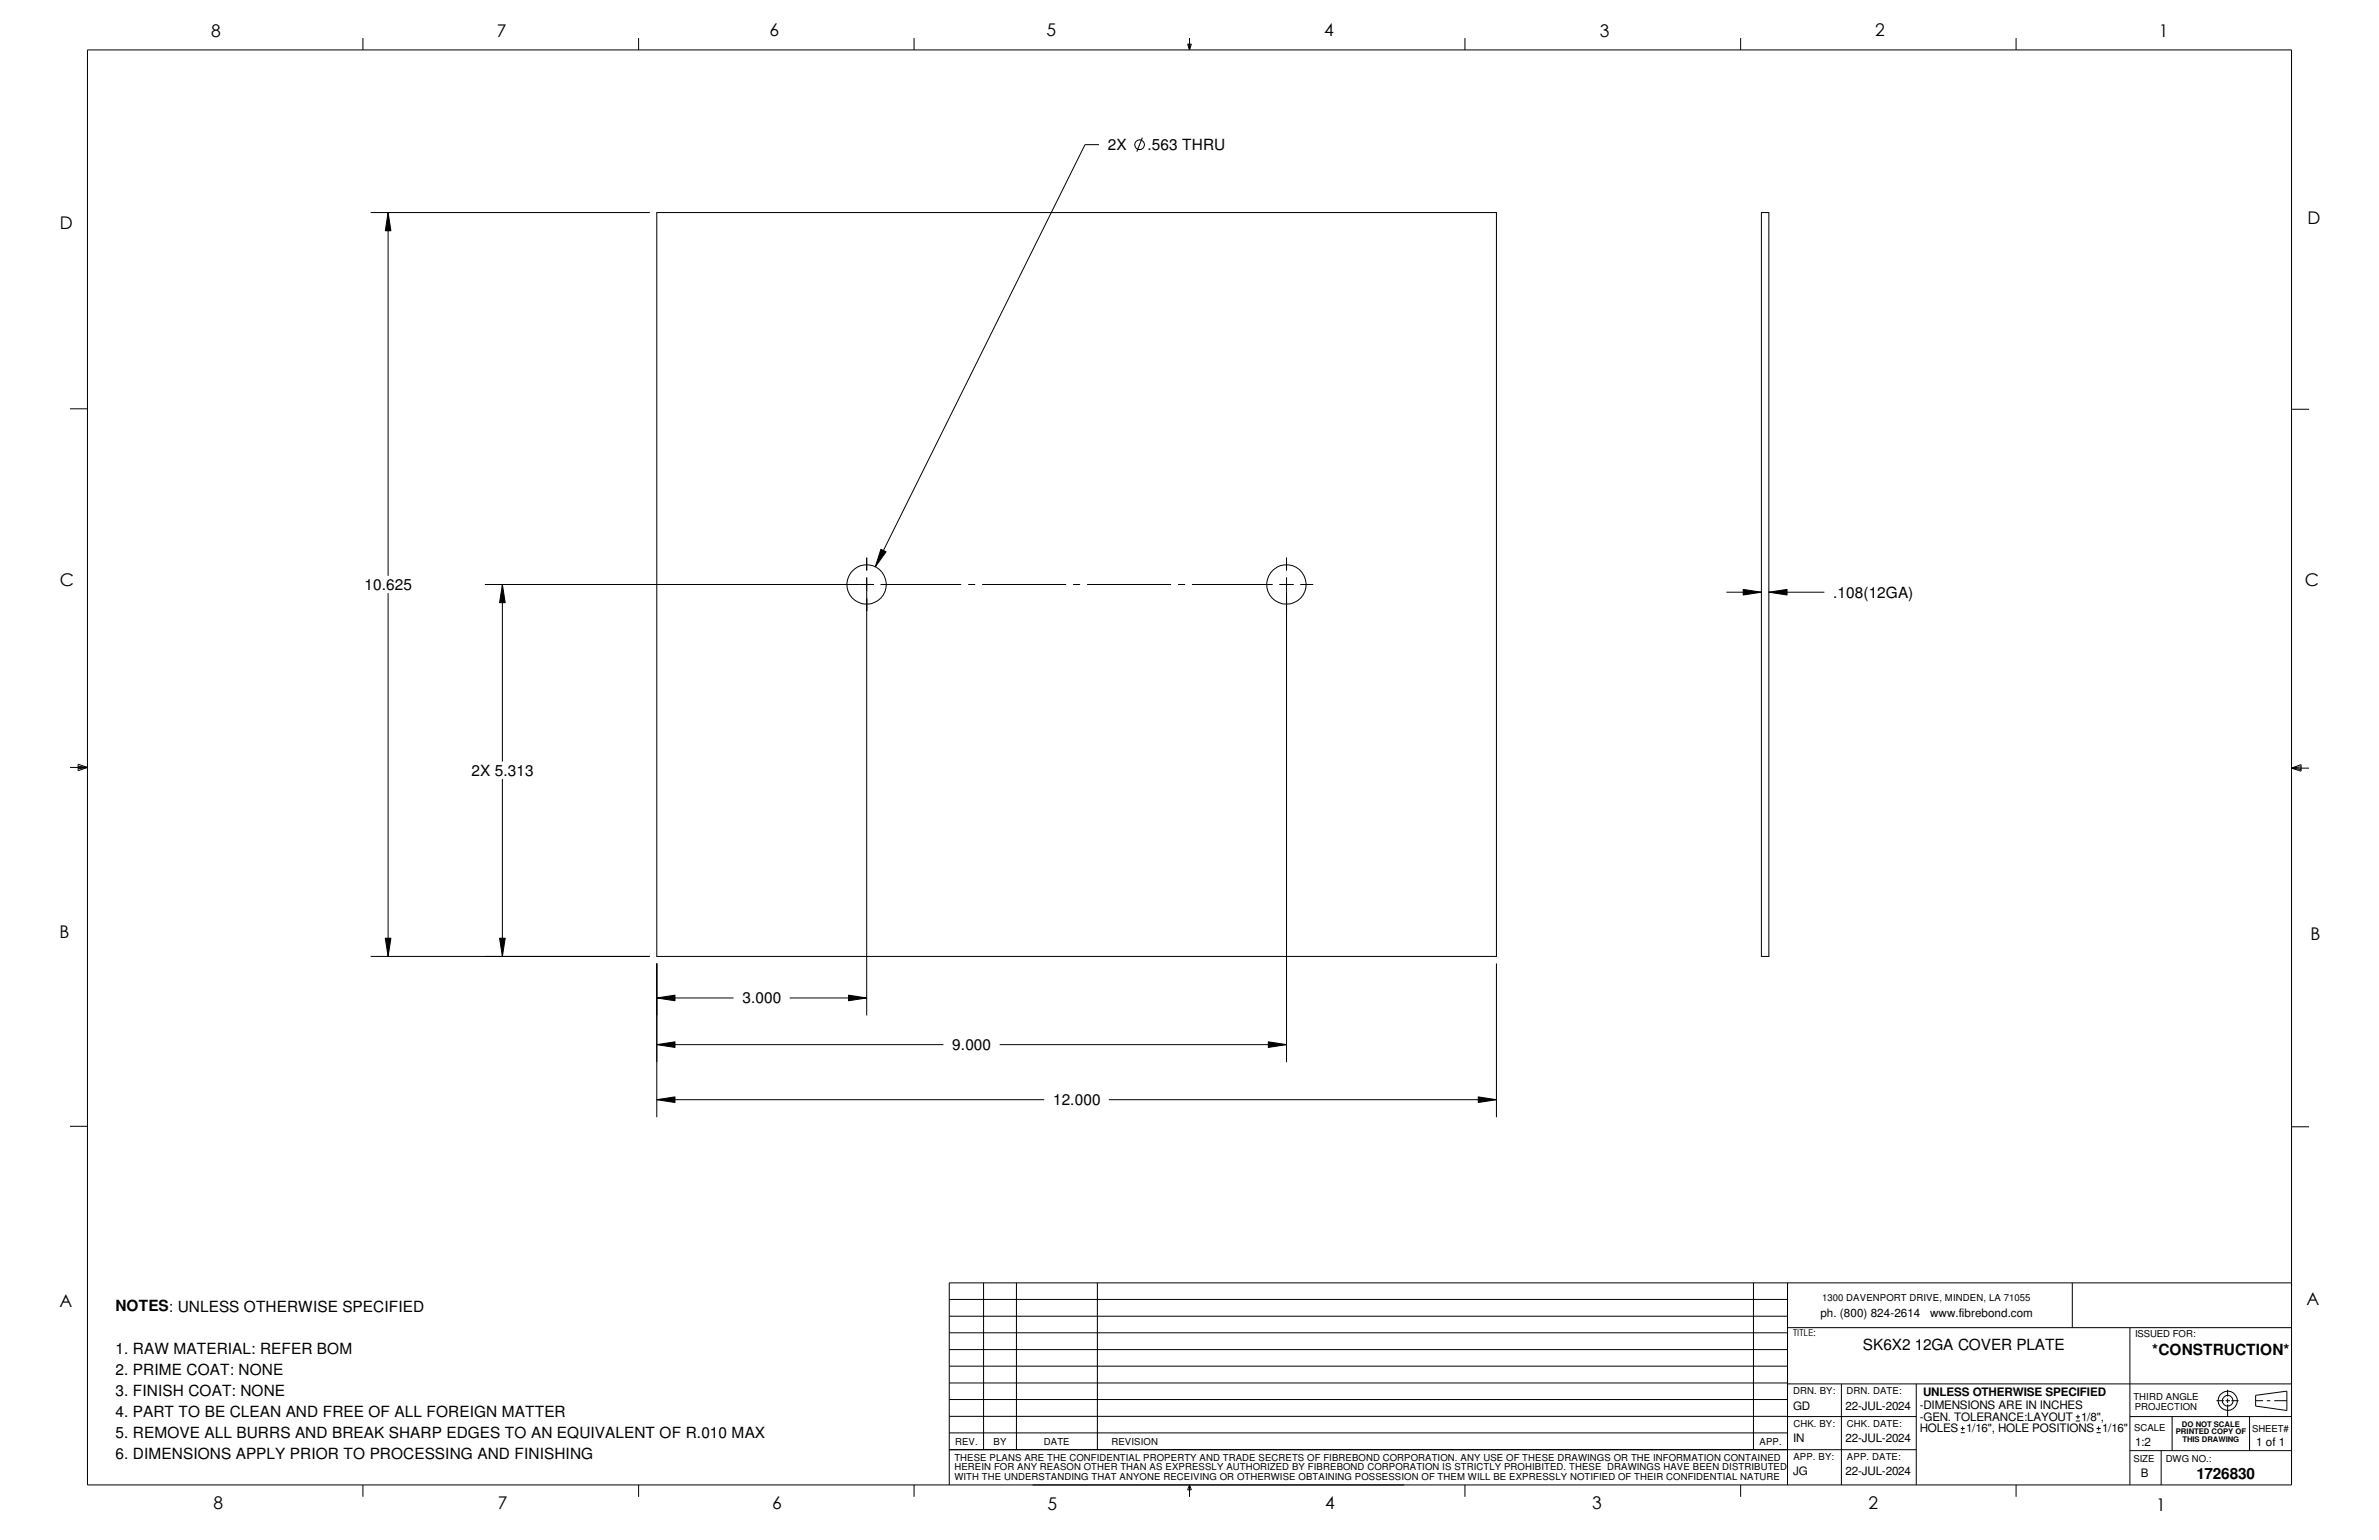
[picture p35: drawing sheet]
<svg xmlns="http://www.w3.org/2000/svg" width="432mm" height="279mm" viewBox="0 0 432 279" stroke-linecap="round" stroke-linejoin="round" font-family="sans-serif">
<defs><g id="words">
<g font-size="3.2">
<text x="38.3" y="6.6">8</text>
<text x="90.2" y="6.7">7</text>
<text x="139.7" y="6.5">6</text>
<text x="189.9" y="6.5">5</text>
<text x="240.4" y="6.6">4</text>
<text x="290.4" y="6.7">3</text>
<text x="340.4" y="6.5">2</text>
<text x="391.8" y="6.7">1</text>
<text x="10.9" y="41.5">D</text>
<text x="418.8" y="40.7">D</text>
<text x="10.8" y="106.3">C</text>
<text x="418.3" y="106.4">C</text>
<text x="10.8" y="170.2">B</text>
<text x="419.4" y="170.6">B</text>
<text x="10.8" y="237.2">A</text>
<text x="418.6" y="236.7">A</text>
<text x="38.8" y="273.8">8</text>
<text x="90.3" y="273.8">7</text>
<text x="140.2" y="273.8">6</text>
<text x="190.1" y="273.9">5</text>
<text x="240.5" y="273.8">4</text>
<text x="289" y="273.9">3</text>
<text x="339.1" y="273.9">2</text>
<text x="391.3" y="274.1">1</text>
</g>
<g font-size="2.8">
<text x="201.1" y="27.3">2X</text>
<text x="208.3" y="27.3">.563 THRU</text>
<text x="66.2" y="107">10.625</text>
<text x="332.7" y="108.4">.108(12GA)</text>
<text x="85.6" y="140.8">2X 5.313</text>
<text x="134.7" y="182">3.000</text>
<text x="172.8" y="190.5">9.000</text>
<text x="191.1" y="200.5">12.000</text>
<text x="21" y="237.9">NOTES: UNLESS OTHERWISE SPECIFIED</text>
<text x="21" y="245.6">1. RAW MATERIAL: REFER BOM</text>
<text x="338.1" y="244.9">SK6X2 12GA COVER PLATE</text>
<text x="390.7" y="245.9">*CONSTRUCTION*</text>
<text x="21" y="249.5">2. PRIME COAT: NONE</text>
<text x="21" y="253.3">3. FINISH COAT: NONE</text>
<text x="21" y="257.1">4. PART TO BE CLEAN AND FREE OF ALL FOREIGN MATTER</text>
<text x="21" y="260.9">5. REMOVE ALL BURRS AND BREAK SHARP EDGES TO AN EQUIVALENT OF R.010 MAX</text>
<text x="21" y="264.8">6. DIMENSIONS APPLY PRIOR TO PROCESSING AND FINISHING</text>
<text x="398.7" y="268.4">1726830</text>
</g>
<g font-size="2.1">
<text x="330.4" y="239">ph. (800) 824-2614</text>
<text x="350.4" y="239">www.fibrebond.com</text>
<text x="325.5" y="255.7">GD</text>
<text x="335" y="255.7">22-JUL-2024</text>
<text x="348.4" y="257.8">-GEN. TOLERANCE:LAYOUT</text>
<text x="348.4" y="255.7">-DIMENSIONS ARE IN INCHES</text>
<text x="349" y="253.2">UNLESS OTHERWISE SPECIFIED</text>
<text x="377.7" y="257.8">1/8&quot;,</text>
<text x="325.5" y="261.6">IN</text>
<text x="335" y="261.6">22-JUL-2024</text>
<text x="348.4" y="259.9">HOLES 1/16&quot;, HOLE POSITIONS 1/16&quot;</text>
<text x="387.6" y="262.4">1:2</text>
<text x="409.5" y="262.4">1 of 1</text>
<text x="325.5" y="267.6">JG</text>
<text x="335" y="267.6">22-JUL-2024</text>
<text x="388.6" y="267.9">B</text>
</g>
<g font-size="1.7">
<text x="330.7" y="236.1">1300 DAVENPORT DRIVE, MINDEN, LA 71055</text>
<text x="325.5" y="242.4">TITLE:</text>
<text x="387.5" y="242.7">ISSUED FOR:</text>
<text x="325.5" y="252.9">DRN. BY:</text>
<text x="335.2" y="252.9">DRN. DATE:</text>
<text x="387.2" y="254">THIRD ANGLE</text>
<text x="387.5" y="255.7">PROJECTION</text>
<text x="173.4" y="262.2">REV.</text>
<text x="180.3" y="262.2">BY</text>
<text x="189.5" y="262.2">DATE</text>
<text x="201.7" y="262.2">REVISION</text>
<text x="319.4" y="262.2">APP.</text>
<text x="325.5" y="258.9">CHK. BY:</text>
<text x="335.2" y="258.9">CHK. DATE:</text>
<text x="387.3" y="259.7">SCALE</text>
<text x="408.8" y="259.8">SHEET#</text>
<text x="173.2" y="268.6">WITH THE UNDERSTANDING THAT ANYONE RECEIVING OR OTHERWISE OBTAINING POSSESSION OF THEM WILL BE EXPRESSLY NOTIFIED OF THEIR CONFIDENTIAL NATURE</text>
<text x="173.2" y="266.8">HEREIN FOR ANY REASON OTHER THAN AS EXPRESSLY AUTHORIZED BY FIBREBOND CORPORATION IS STRICTLY PROHIBITED. THESE DRAWINGS HAVE BEEN DISTRIBUTED</text>
<text x="173.2" y="265">THESE PLANS ARE THE CONFIDENTIAL PROPERTY AND TRADE SECRETS OF FIBREBOND CORPORATION. ANY USE OF THESE DRAWINGS OR THE INFORMATION CONTAINED</text>
<text x="325.5" y="264.9">APP. BY:</text>
<text x="335.2" y="264.8">APP. DATE:</text>
<text x="387.2" y="265.3">SIZE</text>
<text x="393.1" y="265.3">DWG NO.:</text>
</g>
<g font-size="1.4">
<text x="394.9" y="260.2">PRINTED COPY OF</text>
<text x="396" y="258.8">DO NOT SCALE</text>
<text x="396.1" y="261.7">THIS DRAWING</text>
</g>
</g></defs>
<g fill="none" stroke="#000" stroke-width=".18">
<path d="M15.9 9.1h400v260.3h-400zM65.9 6.9v2.2M115.9 6.9v2.2M165.9 6.9v2.2M215.6 8h.6l-.3 1.1zM215.7 8l.2 1.1M215.9 6.9v2.2M216 8l-.1 1.1M265.9 6.9v2.2M315.9 6.9v2.2M365.9 6.9v2.2M67.3 38.6h50.6"/>
<path d="M70.4 38.6l.6 3.3h-1.1zM70.4 38.6v65.9M119.2 38.6h152.4v134.9h-152.4zM199.5 26.2h-2.6l-38 76.6M207.3 25l-1 2.5M319.7 38.6h1.4v134.9h-1.4zM12.7 74.2h3.2M415.9 74.3h3.2M159.9 99.7l.9 .4-1.9 2.7zM70.4 107.6v65.9M88 106h70.6M91.2 106l.5 3.3h-1z"/>
<path d="M91.2 106v32.2M157.3 101.2v2.3M157.3 104.8v79.4M159.9 106h14.6M175.7 106h1.3M178.3 106h15.2M194.8 106h1.2M197.3 106h15.3M213.8 106h1.3M216.4 106h14.6M232.2 106h2.6M233.5 101.2v2.3"/>
<path d="M233.5 104.8v87.9M236.1 106h2.2M313.4 107.4h6.3M316.4 106.9l3.3 .5-3.3 .5zM321.1 107.4l3.3-.5v1zM321.1 107.4h10M12.7 139.2h3.2M14.2 138.6l1.7 .6-1.7 .6zM14.2 139l1.7 .2M15.9 139.2l-1.7 .3M415.9 139.4h3.2M415.9 139.4l1.8-.7v1.2z"/>
<path d="M415.9 139.4l1.8 .2M417.7 139.1l-1.8 .3M91.2 141.4v32.1M67.3 173.5h50.6M69.9 170.2h1.1l-.6 3.3zM90.7 170.2h1l-.5 3.3zM119.2 174.8v27.9M271.6 174.8v27.9M119.2 189.5l3.3-.5v1zM119.2 199.5l3.3-.5v1zM119.2 181.1l3.3-.5v1zM119.2 181.1h13.9"/>
<path d="M119.2 199.5h70.3M119.2 189.5h52M143.3 181.1h14M154 180.6l3.3 .5-3.3 .5zM181.4 189.5h52.1M201.3 199.5h70.3M230.2 189l3.3 .5-3.3 .5zM268.3 199l3.3 .5-3.3 .5zM12.7 204.3h3.2M415.9 204.4h3.2M172.3 235.8h152.1M172.3 238.8h152.1"/>
<path d="M178.5 232.7v30.3M184.5 232.7v30.3M199.2 232.7v30.3M318.3 232.7v30.3M324.4 232.7v36.7M376.1 232.7v8.2M415.9 232.7h-243.6v36.7M172.3 241.8h152.1M172.3 244.9h152.1M172.3 247.9h152.1M172.3 250.9h152.1M172.3 253.9h152.1"/>
<path d="M172.3 257h152.1M172.3 260h152.1M324.4 257h23.4M324.4 251.1h91.5M324.4 240.9h91.5M334.2 251.1v18.3M347.8 251.1v18.3M355.9 259.9h.7M355.9 259.2h.7M356.2 258.8v.7M376.8 257.8h.7M376.8 257h.7"/>
<path d="M377.1 256.7v.7M380.5 259.9h.8M380.5 259.2h.8M380.9 258.8v.7M386.6 257h29.3M386.6 240.9v28.5M394.3 257v6.2M402.3 254.1h1.3M403.9 254.1h.8M404.3 252.1v1.3M404.3 253.7v.9M404.3 254.8v2.2"/>
<path d="M405 254.1h1.3M408.3 257v6.2M409.4 254.1h1.4M409.4 253.2l5.7-.8v3.5l-5.7-.8zM411.4 254.1h.7M412.8 254.1h2.3M65.9 269.4v2.2M115.9 269.4v2.2M165.9 269.4v2.2M172.3 263h175.5M215.9 269.4l.3 .9h-.6zM215.9 269.4v2.2"/>
<path d="M265.9 269.4v2.2M315.9 269.4v2.2M365.9 269.4v2.2M386.6 263.2h29.3M392.3 263.2v6.2"/>
<circle cx="206.8" cy="26.3" r=".89"/>
<circle cx="157.3" cy="106" r="3.6"/>
<circle cx="233.5" cy="106" r="3.6"/>
<circle cx="404.3" cy="254.2" r=".96"/>
<circle cx="404.4" cy="254.1" r="1.74"/>
</g>
<g fill="#000">
<path d="M70.4 38.6l.6 3.3h-1.1zM91.2 106l.5 3.3h-1zM159.9 99.7l.9 .4-1.9 2.7zM316.4 106.9l3.3 .5-3.3 .5zM321.1 107.4l3.3-.5v1zM69.9 170.2h1.1l-.6 3.3zM90.7 170.2h1l-.5 3.3zM119.2 189.5l3.3-.5v1zM119.2 199.5l3.3-.5v1zM119.2 181.1l3.3-.5v1zM154 180.6l3.3 .5-3.3 .5zM230.2 189l3.3 .5-3.3 .5z"/>
<path d="M268.3 199l3.3 .5-3.3 .5z"/>
</g>
<use href="#words"/>
</svg>
